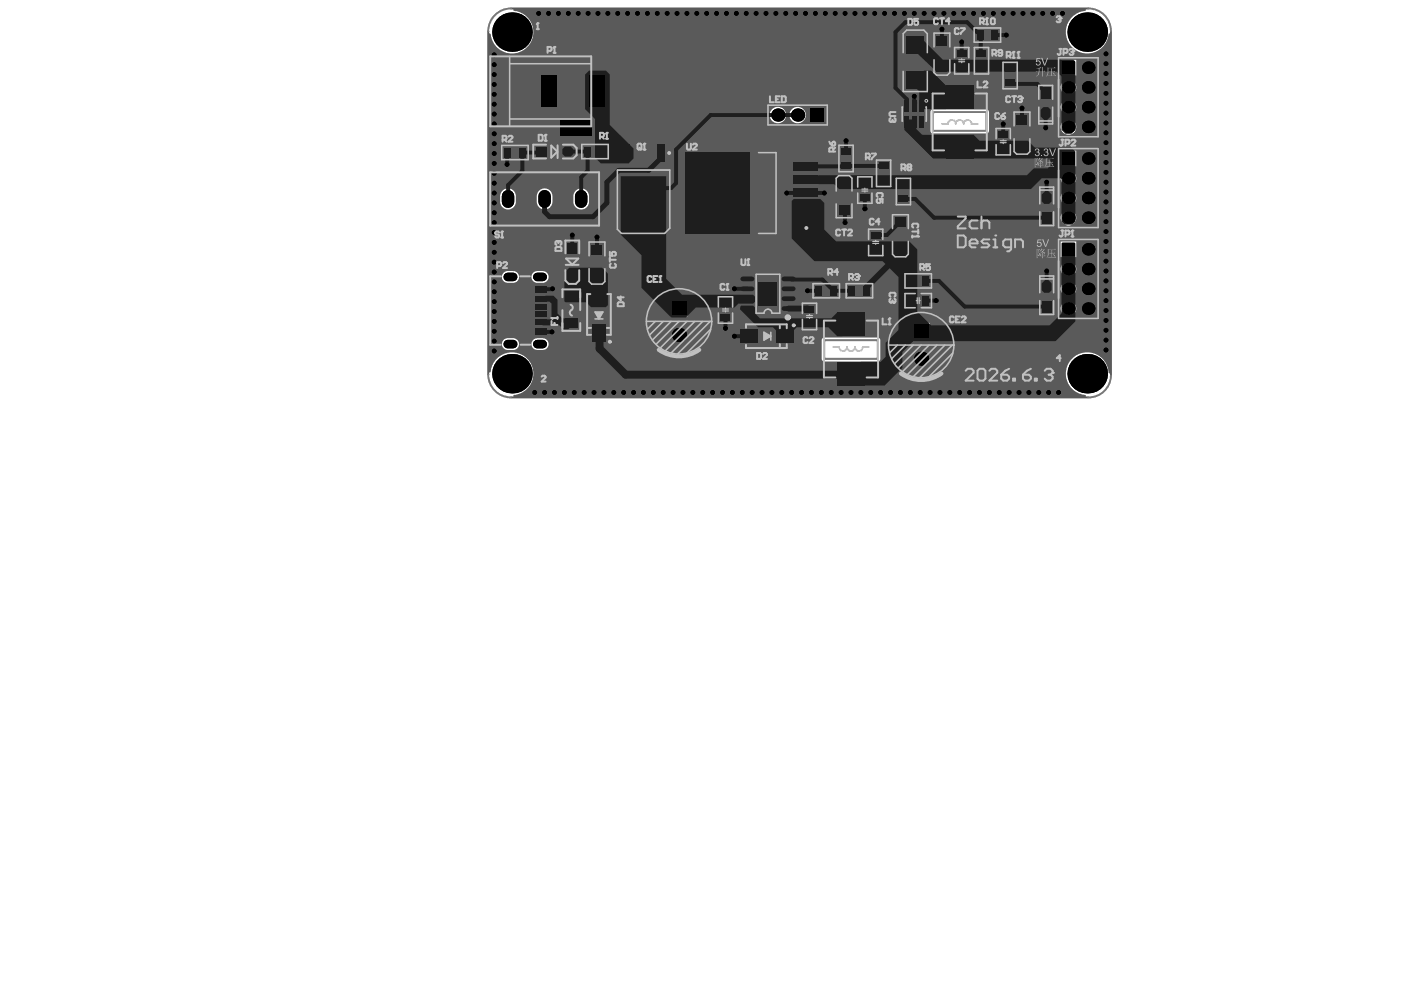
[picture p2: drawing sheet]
<svg xmlns="http://www.w3.org/2000/svg" width="297mm" height="210mm" viewBox="0 0 297 210" stroke-linecap="round" stroke-linejoin="round" font-family="sans-serif">
<g fill="none" stroke="#5a5a5a" stroke-width=".21">
<path d="M193.3 13.1h.7M193.6 12.8v.7M198.5 11.4h1.6M199.3 10.6v1.6M202.6 12.9h1.7M203.5 12v1.7M206.8 12.9h1.7M207.6 12v1.7M208.1 7.4h1.6M208.9 6.6v1.6M212.9 16h1.6M213.7 15.2v1.6"/>
<path d="M108.1 32.3h1.7M108.9 31.5v1.6M116.5 32.1h1.6M117.3 31.2v1.7M125.1 32.1h1.6M125.9 31.2v1.7M178.2 33.5h1.6M179 32.7v1.7M183 39.4v1.6M186.1 36.7h1.7M186.9 35.8v1.7M191.1 39.7v1.7"/>
<path d="M211.4 30h1.7M212.2 29.2v1.6M215.4 28.1h1.6M216.2 27.3v1.6M220.4 21.8h1.7M221.2 21v1.7M120.3 55.4h1.6M121.1 54.6v1.6M125.5 55.6h1.6M126.3 54.8v1.6M156.3 57.8h12.4v8.7h-12.4zM159.5 58h5.9v8.3h-5.9z"/>
<path d="M177.8 41.7h1.6M178.6 40.9v1.6M182.1 40.2h1.7M184.4 51.3h1.7M185.3 50.5v1.6M189.7 49.8h1.6M190.3 40.5h1.6M190.5 49v1.7M193.4 59.4h1.7M194.3 58.6v1.7M220.6 44h1.7M221.4 43.2v1.6"/>
<path d="M120.4 65.6h.9M120.9 65.2v.8M125.9 66.7h1.6M126.7 65.8v1.7M142.8 68h1.7M143.7 67.2v1.6M152.7 65.6h1.6M153.5 64.8v1.6M161.4 71.1h1.7M161.7 62.2h1.6M162.3 70.3v1.7M162.5 61.3v1.7"/>
<path d="M170.4 67h1.7M171.3 66.1v1.7M174 61.5h1.6M174.8 60.7v1.6M181 61.5h1.6M181.8 60.7v1.6M193.4 63.6h1.7M194.1 73h1.6M194.3 62.8v1.6M194.9 72.2v1.6M220.6 62.8h1.7M221.4 62v1.6"/>
<circle cx="199.3" cy="11.4" r=".58"/>
<circle cx="203.5" cy="12.9" r=".58"/>
<circle cx="207.6" cy="12.9" r=".58"/>
<circle cx="208.9" cy="7.4" r=".58"/>
<circle cx="213.7" cy="16" r=".58"/>
<circle cx="108.9" cy="32.3" r=".58"/>
<circle cx="117.3" cy="32.1" r=".58"/>
<circle cx="125.9" cy="32.1" r=".58"/>
<circle cx="179" cy="33.5" r=".58"/>
<circle cx="186.9" cy="36.7" r=".58"/>
<circle cx="212.2" cy="30" r=".58"/>
<circle cx="216.2" cy="28.1" r=".58"/>
<circle cx="221.2" cy="21.8" r=".58"/>
<circle cx="121.1" cy="55.4" r=".58"/>
<circle cx="126.3" cy="55.6" r=".58"/>
<circle cx="178.6" cy="41.7" r=".58"/>
<circle cx="183" cy="40.2" r=".58"/>
<circle cx="185.3" cy="51.3" r=".58"/>
<circle cx="190.5" cy="49.8" r=".58"/>
<circle cx="191.1" cy="40.5" r=".58"/>
<circle cx="194.3" cy="59.4" r=".58"/>
<circle cx="221.4" cy="44" r=".58"/>
<circle cx="126.7" cy="66.7" r=".58"/>
<circle cx="143.7" cy="68" r=".58"/>
<circle cx="153.5" cy="65.6" r=".58"/>
<circle cx="162.3" cy="71.1" r=".58"/>
<circle cx="162.5" cy="62.2" r=".58"/>
<circle cx="164.2" cy="65.1" r=".82"/>
<circle cx="171.3" cy="67" r=".58"/>
<circle cx="174.8" cy="61.5" r=".58"/>
<circle cx="181.8" cy="61.5" r=".58"/>
<circle cx="194.3" cy="63.6" r=".58"/>
<circle cx="194.9" cy="73" r=".58"/>
<circle cx="221.4" cy="62.8" r=".58"/>
</g>
<path d="M103.3 6.6v72.7M108.1 1.8h122.1M235 6.6v72.9M230.2 84.1h-122.1" fill="none" stroke="#5a5a5a" stroke-width=".42"/>
<path d="M108.1 1.8a4.8 4.8 0 0 0-4.8 4.8M230.2 1.8a4.8 4.8 0 0 1 4.8 4.8M197.4 23.7h11.3v4h-11.3zM103.3 79.3a4.8 4.8 0 0 0 4.8 4.8M174.4 72h11.3v3.9h-11.3zM235 79.5a4.7 4.7 0 0 1-4.8 4.6" fill="none" stroke="#787878" stroke-width=".42"/>
<path d="M103.3 7.1l.5 .1a4.5 4.5 0 0 0 4.6 4.1 4.5 4.5 0 0 0 4.4-4.4 4.5 4.5 0 0 0-4.1-4.6v-.5h121v.5a4.5 4.5 0 0 0-4.2 4.6 4.5 4.5 0 0 0 4.4 4.4 4.5 4.5 0 0 0 4.6-4.1l.5-.1v71.8h-.5a4.5 4.5 0 0 0-4.5-4.3 4.5 4.5 0 0 0-4.5 4.3 4.5 4.5 0 0 0 4.2 4.7v.5h-121v-.5a4.5 4.5 0 0 0 4.1-4.6 4.5 4.5 0 0 0-4.4-4.5 4.5 4.5 0 0 0-4.6 4.2h-.5zM224.4 12.7v3.3h3.3v-3.3zM224.4 18.5a1.67 1.67 0 0 0 3.3 0 1.67 1.67 0 0 0-3.3 0zM124.3 15.7v7.3h3.9v-7.3zM224.4 22.7a1.67 1.67 0 0 0 3.3 0 1.67 1.67 0 0 0-3.3 0zM167 24.3a1.75 1.75 0 0 0 3.5 0 1.75 1.75 0 0 0-3.5 0zM162.8 24.3a1.75 1.75 0 0 0 3.5 0 1.75 1.75 0 0 0-3.5 0zM197 23.3l-.2 .4v4a.55 .55 0 0 0 .6 .5h11.3a.55 .55 0 0 0 .5-.5v-4a.55 .55 0 0 0-.5-.5h-11.3zM224.4 26.9a1.67 1.67 0 0 0 3.3 0 1.67 1.67 0 0 0-3.3 0zM224.4 31.9v3.3h3.3v-3.3zM224.4 37.7a1.67 1.67 0 0 0 3.3 0 1.67 1.67 0 0 0-3.3 0zM137.8 39.6a.85 .85 0 0 0 1.7 0 .85 .85 0 0 0-1.7 0zM135.3 39.6a.85 .85 0 0 0 1.7 0 .85 .85 0 0 0-1.7 0zM132.8 39.6a.85 .85 0 0 0 1.7 0 .85 .85 0 0 0-1.7 0zM137.8 41.9a.85 .85 0 0 0 1.7 0 .85 .85 0 0 0-1.7 0zM132.8 41.9a.85 .85 0 0 0 1.7 0 .85 .85 0 0 0-1.7 0zM135.3 42.1a.85 .85 0 0 0 1.7 0 .85 .85 0 0 0-1.7 0zM224.4 41.9a1.67 1.67 0 0 0 3.3 0 1.67 1.67 0 0 0-3.3 0zM121.8 40.3a2.84 2.84 0 0 0 .3 3.8 1.67 1.67 0 0 0 2.5-1.4 2.35 2.35 0 0 0-.8-2.6 1.67 1.67 0 0 0-2 .2zM114 40.3a2.84 2.84 0 0 0 .4 3.8 1.67 1.67 0 0 0 2.5-1.4 2.35 2.35 0 0 0-.8-2.6 1.67 1.67 0 0 0-2.1 .2zM106.3 40.3a2.84 2.84 0 0 0 .3 3.8 1.67 1.67 0 0 0 2.5-1.4 2.35 2.35 0 0 0-.8-2.6 1.67 1.67 0 0 0-2 .2zM137.8 44.4a.85 .85 0 0 0 1.7 0 .85 .85 0 0 0-1.7 0zM135.3 44.4a.85 .85 0 0 0 1.7 0 .85 .85 0 0 0-1.7 0zM132.8 44.4a.85 .85 0 0 0 1.7 0 .85 .85 0 0 0-1.7 0zM137.8 46.7a.85 .85 0 0 0 1.7 0 .85 .85 0 0 0-1.7 0zM135.3 46.7a.85 .85 0 0 0 1.7 0 .85 .85 0 0 0-1.7 0zM132.8 46.7a.85 .85 0 0 0 1.7 0 .85 .85 0 0 0-1.7 0zM224.4 46.1a1.67 1.67 0 0 0 3.3 0 1.67 1.67 0 0 0-3.3 0zM224.4 51.1v3.3h3.3v-3.3zM224.4 56.9a1.67 1.67 0 0 0 3.3 0 1.67 1.67 0 0 0-3.3 0zM112.8 57.7a1.25 1.25 0 0 0-.3 1.4 1.25 1.25 0 0 0 1.2 .7 1.98 1.98 0 0 0 2.2-.6 1.25 1.25 0 0 0-1.1-1.8 2.18 2.18 0 0 0-2 .3zM106.5 57.7a1.25 1.25 0 0 0-.2 1.4 1.25 1.25 0 0 0 1.1 .7 1.98 1.98 0 0 0 2.3-.6 1.25 1.25 0 0 0-1.1-1.8 2.18 2.18 0 0 0-2.1 .3zM224.4 61.1a1.67 1.67 0 0 0 3.3 0 1.67 1.67 0 0 0-3.3 0zM224.4 65.3a1.67 1.67 0 0 0 3.3 0 1.67 1.67 0 0 0-3.3 0zM141.8 63.3v3.6h3.7v-3.6zM193.1 68.3v3.7h3.6v-3.7zM112.8 71.9a1.25 1.25 0 0 0-.3 1.4 1.25 1.25 0 0 0 1.2 .8 1.98 1.98 0 0 0 2.2-.7 1.25 1.25 0 0 0-1.1-1.8 2.18 2.18 0 0 0-2 .3zM106.5 71.9a1.25 1.25 0 0 0-.2 1.4 1.25 1.25 0 0 0 1.1 .8 1.98 1.98 0 0 0 2.3-.7 1.25 1.25 0 0 0-1.1-1.8 2.18 2.18 0 0 0-2.1 .3zM174 71.6l-.2 .4v3.9a.55 .55 0 0 0 .6 .6h11.3a.55 .55 0 0 0 .5-.6v-3.9a.55 .55 0 0 0-.5-.6h-11.3z" fill="#5a5a5a"/>
<g fill="#000">
<circle cx="104.6" cy="13.7" r=".5"/>
<circle cx="104.6" cy="20" r=".5"/>
<circle cx="104.6" cy="17.9" r=".5"/>
<circle cx="104.6" cy="11.6" r=".5"/>
<circle cx="104.6" cy="15.8" r=".5"/>
<circle cx="108.3" cy="6.8" r="4.2"/>
<circle cx="114" cy="2.8" r=".5"/>
<circle cx="116.1" cy="2.8" r=".5"/>
<circle cx="118.1" cy="2.8" r=".5"/>
<circle cx="120.2" cy="2.8" r=".5"/>
<circle cx="122.3" cy="2.8" r=".5"/>
<circle cx="124.4" cy="2.8" r=".5"/>
<circle cx="126.5" cy="2.8" r=".5"/>
<circle cx="128.6" cy="2.8" r=".5"/>
<circle cx="130.7" cy="2.8" r=".5"/>
<circle cx="132.8" cy="2.8" r=".5"/>
<circle cx="134.9" cy="2.8" r=".5"/>
<circle cx="137" cy="2.8" r=".5"/>
<circle cx="139.1" cy="2.8" r=".5"/>
<circle cx="141.1" cy="2.8" r=".5"/>
<circle cx="143.2" cy="2.8" r=".5"/>
<circle cx="145.3" cy="2.8" r=".5"/>
<circle cx="147.4" cy="2.8" r=".5"/>
<circle cx="149.5" cy="2.8" r=".5"/>
<circle cx="151.6" cy="2.8" r=".5"/>
<circle cx="153.7" cy="2.8" r=".5"/>
<circle cx="155.8" cy="2.8" r=".5"/>
<circle cx="157.9" cy="2.8" r=".5"/>
<circle cx="160" cy="2.8" r=".5"/>
<circle cx="162.1" cy="2.8" r=".5"/>
<circle cx="164.2" cy="2.8" r=".5"/>
<circle cx="166.2" cy="2.8" r=".5"/>
<circle cx="168.3" cy="2.8" r=".5"/>
<circle cx="170.4" cy="2.8" r=".5"/>
<circle cx="172.5" cy="2.8" r=".5"/>
<circle cx="174.6" cy="2.8" r=".5"/>
<circle cx="176.7" cy="2.8" r=".5"/>
<circle cx="178.8" cy="2.8" r=".5"/>
<circle cx="180.9" cy="2.8" r=".5"/>
<circle cx="183" cy="2.8" r=".5"/>
<circle cx="185.1" cy="2.8" r=".5"/>
<circle cx="187.2" cy="2.8" r=".5"/>
<circle cx="189.2" cy="2.8" r=".5"/>
<circle cx="191.3" cy="2.8" r=".5"/>
<circle cx="193.4" cy="2.8" r=".5"/>
<circle cx="195.5" cy="2.8" r=".5"/>
<circle cx="197.6" cy="2.8" r=".5"/>
<circle cx="199.3" cy="6.2" r=".5"/>
<circle cx="199.7" cy="2.8" r=".5"/>
<circle cx="201.8" cy="2.8" r=".5"/>
<circle cx="203.5" cy="8.9" r=".5"/>
<circle cx="203.9" cy="2.8" r=".5"/>
<circle cx="206" cy="2.8" r=".5"/>
<circle cx="208.1" cy="2.8" r=".5"/>
<circle cx="210.2" cy="2.8" r=".5"/>
<circle cx="212.2" cy="2.8" r=".5"/>
<circle cx="212.9" cy="7.4" r=".5"/>
<circle cx="214.3" cy="2.8" r=".5"/>
<circle cx="216.4" cy="2.8" r=".5"/>
<circle cx="218.5" cy="2.8" r=".5"/>
<circle cx="220.6" cy="2.8" r=".5"/>
<circle cx="222.7" cy="2.8" r=".5"/>
<circle cx="224.8" cy="2.8" r=".5"/>
<circle cx="226" cy="18.5" r="1.32"/>
<circle cx="230" cy="6.8" r="4.2"/>
<circle cx="230.2" cy="14.3" r="1.32"/>
<circle cx="230.2" cy="18.5" r="1.32"/>
<circle cx="234" cy="17.7" r=".5"/>
<circle cx="234" cy="19.7" r=".5"/>
<circle cx="234" cy="15.6" r=".5"/>
<circle cx="234" cy="13.5" r=".5"/>
<circle cx="234" cy="11.4" r=".5"/>
<circle cx="104.6" cy="32.5" r=".5"/>
<circle cx="104.6" cy="38.8" r=".5"/>
<circle cx="104.6" cy="28.3" r=".5"/>
<circle cx="104.6" cy="36.7" r=".5"/>
<circle cx="104.6" cy="34.6" r=".5"/>
<circle cx="104.6" cy="30.4" r=".5"/>
<circle cx="104.6" cy="26.2" r=".5"/>
<circle cx="104.6" cy="24.1" r=".5"/>
<circle cx="104.6" cy="22" r=".5"/>
<circle cx="107.3" cy="34.8" r=".5"/>
<circle cx="133.6" cy="39.6" r=".5"/>
<circle cx="136.1" cy="39.6" r=".5"/>
<circle cx="138.6" cy="39.6" r=".5"/>
<circle cx="147.8" cy="35.6" r=".5"/>
<circle cx="147.8" cy="39.1" r=".5"/>
<circle cx="150.5" cy="35.6" r=".5"/>
<circle cx="150.5" cy="39.1" r=".5"/>
<circle cx="153.1" cy="35.6" r=".5"/>
<circle cx="153.1" cy="39.1" r=".5"/>
<circle cx="155.8" cy="35.6" r=".5"/>
<circle cx="155.8" cy="39.1" r=".5"/>
<circle cx="164.6" cy="24.3" r="1.4"/>
<circle cx="168.8" cy="24.3" r="1.4"/>
<circle cx="179" cy="29.8" r=".5"/>
<circle cx="193.4" cy="20.4" r=".5"/>
<circle cx="212.2" cy="26.2" r=".5"/>
<circle cx="216.2" cy="22.9" r=".5"/>
<circle cx="221.2" cy="27.1" r=".5"/>
<circle cx="221.4" cy="38.5" r=".5"/>
<circle cx="226" cy="37.7" r="1.32"/>
<circle cx="226" cy="22.7" r="1.32"/>
<circle cx="226" cy="26.8" r="1.32"/>
<circle cx="230.2" cy="33.5" r="1.32"/>
<circle cx="230.2" cy="22.7" r="1.32"/>
<circle cx="230.2" cy="37.7" r="1.32"/>
<circle cx="230.2" cy="26.8" r="1.32"/>
<circle cx="234" cy="21.8" r=".5"/>
<circle cx="234" cy="26" r=".5"/>
<circle cx="234" cy="34.4" r=".5"/>
<circle cx="234" cy="23.9" r=".5"/>
<circle cx="234" cy="36.5" r=".5"/>
<circle cx="234" cy="38.5" r=".5"/>
<circle cx="234" cy="28.1" r=".5"/>
<circle cx="234" cy="30.2" r=".5"/>
<circle cx="234" cy="32.3" r=".5"/>
<circle cx="104.6" cy="51.3" r=".5"/>
<circle cx="104.6" cy="47.1" r=".5"/>
<circle cx="104.6" cy="55.5" r=".5"/>
<circle cx="104.6" cy="49.2" r=".5"/>
<circle cx="104.6" cy="57.6" r=".5"/>
<circle cx="104.6" cy="53.4" r=".5"/>
<circle cx="104.6" cy="40.8" r=".5"/>
<circle cx="104.6" cy="59.6" r=".5"/>
<circle cx="104.6" cy="45" r=".5"/>
<circle cx="104.6" cy="42.9" r=".5"/>
<circle cx="121.1" cy="49.7" r=".5"/>
<circle cx="126.3" cy="50.2" r=".5"/>
<circle cx="133.6" cy="46.7" r=".5"/>
<circle cx="133.6" cy="41.9" r=".5"/>
<circle cx="133.6" cy="44.4" r=".5"/>
<circle cx="136.1" cy="46.7" r=".5"/>
<circle cx="136.1" cy="42.1" r=".5"/>
<circle cx="136.1" cy="44.4" r=".5"/>
<circle cx="138.6" cy="46.7" r=".5"/>
<circle cx="138.6" cy="41.9" r=".5"/>
<circle cx="138.6" cy="44.4" r=".5"/>
<circle cx="147.8" cy="46.1" r=".5"/>
<circle cx="147.8" cy="42.6" r=".5"/>
<circle cx="150.5" cy="46.1" r=".5"/>
<circle cx="150.5" cy="42.6" r=".5"/>
<circle cx="153.1" cy="46.1" r=".5"/>
<circle cx="153.1" cy="42.6" r=".5"/>
<circle cx="155.8" cy="46.1" r=".5"/>
<circle cx="155.8" cy="42.6" r=".5"/>
<circle cx="166.5" cy="40.8" r=".5"/>
<circle cx="174.4" cy="40.8" r=".5"/>
<circle cx="178.8" cy="47.1" r=".5"/>
<circle cx="183" cy="44.2" r=".5"/>
<circle cx="221.4" cy="57.3" r=".5"/>
<circle cx="226" cy="56.9" r="1.32"/>
<circle cx="226" cy="41.9" r="1.32"/>
<circle cx="226" cy="46.1" r="1.32"/>
<circle cx="230.2" cy="56.9" r="1.32"/>
<circle cx="230.2" cy="41.9" r="1.32"/>
<circle cx="230.2" cy="52.8" r="1.32"/>
<circle cx="230.2" cy="46.1" r="1.32"/>
<circle cx="234" cy="59.4" r=".5"/>
<circle cx="234" cy="40.6" r=".5"/>
<circle cx="234" cy="55.3" r=".5"/>
<circle cx="234" cy="42.7" r=".5"/>
<circle cx="234" cy="44.8" r=".5"/>
<circle cx="234" cy="57.3" r=".5"/>
<circle cx="234" cy="51.1" r=".5"/>
<circle cx="234" cy="46.9" r=".5"/>
<circle cx="234" cy="53.2" r=".5"/>
<circle cx="234" cy="49" r=".5"/>
<circle cx="104.6" cy="70.1" r=".5"/>
<circle cx="104.6" cy="72.2" r=".5"/>
<circle cx="104.6" cy="74.3" r=".5"/>
<circle cx="104.6" cy="65.9" r=".5"/>
<circle cx="104.6" cy="68" r=".5"/>
<circle cx="104.6" cy="63.8" r=".5"/>
<circle cx="104.6" cy="61.7" r=".5"/>
<circle cx="108.3" cy="79.1" r="4.2"/>
<circle cx="116.8" cy="70.2" r=".5"/>
<circle cx="116.9" cy="61.1" r=".5"/>
<circle cx="143.7" cy="70.9" r="1.48"/>
<circle cx="153.5" cy="69.5" r=".5"/>
<circle cx="155.4" cy="71.1" r=".5"/>
<circle cx="155.4" cy="61.1" r=".5"/>
<circle cx="161.4" cy="64" r=".5"/>
<circle cx="161.4" cy="62.2" r=".5"/>
<circle cx="161.4" cy="60.3" r=".5"/>
<circle cx="163.3" cy="64" r=".5"/>
<circle cx="163.3" cy="62.2" r=".5"/>
<circle cx="163.3" cy="60.3" r=".5"/>
<circle cx="170.8" cy="61.5" r=".5"/>
<circle cx="194.9" cy="75.9" r="1.48"/>
<circle cx="198" cy="63.6" r=".5"/>
<circle cx="226" cy="65.3" r="1.32"/>
<circle cx="226" cy="61.1" r="1.32"/>
<circle cx="230" cy="79.1" r="4.2"/>
<circle cx="230.2" cy="61.1" r="1.32"/>
<circle cx="230.2" cy="65.3" r="1.32"/>
<circle cx="234" cy="63.6" r=".5"/>
<circle cx="234" cy="74.1" r=".5"/>
<circle cx="234" cy="61.5" r=".5"/>
<circle cx="234" cy="72" r=".5"/>
<circle cx="234" cy="67.8" r=".5"/>
<circle cx="234" cy="69.9" r=".5"/>
<circle cx="234" cy="65.7" r=".5"/>
<circle cx="113.1" cy="83" r=".5"/>
<circle cx="115.2" cy="83" r=".5"/>
<circle cx="117.3" cy="83" r=".5"/>
<circle cx="119.4" cy="83" r=".5"/>
<circle cx="121.5" cy="83" r=".5"/>
<circle cx="123.6" cy="83" r=".5"/>
<circle cx="125.7" cy="83" r=".5"/>
<circle cx="127.8" cy="83" r=".5"/>
<circle cx="129.9" cy="83" r=".5"/>
<circle cx="131.9" cy="83" r=".5"/>
<circle cx="134" cy="83" r=".5"/>
<circle cx="136.1" cy="83" r=".5"/>
<circle cx="138.2" cy="83" r=".5"/>
<circle cx="140.3" cy="83" r=".5"/>
<circle cx="142.4" cy="83" r=".5"/>
<circle cx="144.5" cy="83" r=".5"/>
<circle cx="146.6" cy="83" r=".5"/>
<circle cx="148.7" cy="83" r=".5"/>
<circle cx="150.8" cy="83" r=".5"/>
<circle cx="152.9" cy="83" r=".5"/>
<circle cx="155" cy="83" r=".5"/>
<circle cx="157" cy="83" r=".5"/>
<circle cx="159.1" cy="83" r=".5"/>
<circle cx="161.2" cy="83" r=".5"/>
<circle cx="163.3" cy="83" r=".5"/>
<circle cx="165.4" cy="83" r=".5"/>
<circle cx="167.5" cy="83" r=".5"/>
<circle cx="169.6" cy="83" r=".5"/>
<circle cx="171.7" cy="83" r=".5"/>
<circle cx="173.8" cy="83" r=".5"/>
<circle cx="175.9" cy="83" r=".5"/>
<circle cx="178" cy="83" r=".5"/>
<circle cx="180" cy="83" r=".5"/>
<circle cx="182.1" cy="83" r=".5"/>
<circle cx="184.2" cy="83" r=".5"/>
<circle cx="186.3" cy="83" r=".5"/>
<circle cx="188.4" cy="83" r=".5"/>
<circle cx="190.5" cy="83" r=".5"/>
<circle cx="192.6" cy="83" r=".5"/>
<circle cx="194.7" cy="83" r=".5"/>
<circle cx="196.8" cy="83" r=".5"/>
<circle cx="198.9" cy="83" r=".5"/>
<circle cx="201" cy="83" r=".5"/>
<circle cx="203" cy="83" r=".5"/>
<circle cx="205.1" cy="83" r=".5"/>
<circle cx="207.2" cy="83" r=".5"/>
<circle cx="209.3" cy="83" r=".5"/>
<circle cx="211.4" cy="83" r=".5"/>
<circle cx="213.5" cy="83" r=".5"/>
<circle cx="215.6" cy="83" r=".5"/>
<circle cx="217.7" cy="83" r=".5"/>
<circle cx="219.8" cy="83" r=".5"/>
<circle cx="221.9" cy="83" r=".5"/>
<circle cx="224" cy="83" r=".5"/>
</g>
<path d="M107.4 58.6h1.2M113.7 58.6h1.1M107.4 72.8h1.2M113.7 72.8h1.1" fill="none" stroke="#000" stroke-width="1.8"/>
<g fill="#000">
<path d="M224.7 13h2.7v2.6h-2.7z" fill-rule="evenodd"/>
<path d="M114.4 16h3.3v6.6h-3.3z" fill-rule="evenodd"/>
<path d="M118.5 25.4h6.6v3.3h-6.6z" fill-rule="evenodd"/>
<path d="M124.6 16h3.3v6.6h-3.3z" fill-rule="evenodd"/>
<path d="M171.5 22.9h2.8v2.8h-2.8z" fill-rule="evenodd"/>
<path d="M224.7 32.2h2.7v2.7h-2.7z" fill-rule="evenodd"/>
<path d="M224.7 51.4h2.7v2.7h-2.7z" fill-rule="evenodd"/>
<path d="M142.2 63.6h2.9v3h-2.9z" fill-rule="evenodd"/>
<path d="M193.4 68.7h3v2.9h-3z" fill-rule="evenodd"/>
</g>
<path d="M107.5 41.5v1.2M115.2 41.5v1.2M123 41.5v1.2" fill="none" stroke="#000" stroke-width="2.6"/>
<g fill="#1e1e1e">
<path d="M172.7 37.3l.4-.2h44.2l1.4-1.5h3l.6-.6v-.8l-.6-.7h-24.3l-6.1-6 .2-2.1 1.9-.1 .4 .4v1.6l1.3 1.2h10.9l1.2 1.3h10.3l1.4 1.4h7.8l.8 .9v14.8l-.6 .6h-1.7l-.6-.6v-9l-.2-.2h-4l-2.3 2.3h-40.6l-1-1h-3.4l-.4-.5z"/>
<path d="M131.3 37.3h9.6v21.7l3.4 3.4h15l.5 .4v1l-.5 .4h-3.1l-.8 .9h-8.2l-2.1 2.1h-3.1l-6.3-6.3v-6.9l-4.4-4.4z"/>
<path d="M156.6 64.9l.2-.2h2.5l.5 .4v1.2l1 1.1h15.1l1.2-1.3h1.1l.4 .4v4.2l-.4 .4h-1.1l-1.9-1.8h-6.7l-.8 .8h-3.3l-.9-.8h-3.1l-3.8-3.8z"/>
<path d="M192.8 17.7l2.7-2.8h1.5l3.3 3.4v4.6l-.2 .2h-5.4l-.2-.2v-3.6z"/>
<path d="M194.1 10.1l1.4-1.4 4 3.9h27.6l.4 .5v14.4l-.8 .8h-1.3l-.8-.8v-11.3l-1.1-1h-25.4l-4-3.9z"/>
<path d="M181.3 77.4l.8-.8h4.2l1.1-1.1v-3l3.2-3.2 2.7 2.8-2.4 2.4v3.3l-3.7 3.8h-5.7l-.2-.2z"/>
<path d="M115.2 62.8l.2-.2h1.7l.8 .8v2.9l1.1 1.1h1.2l.5 .4v1.5l-.5 .4h-1l-.8-.9h-3.6l-.2-.2v-.8l.2-.2h1.7l.2-.2v-3.2l-.4-.4h-.9l-.2-.2z"/>
<path d="M196.4 69.3l.6-.5h25.1l2.5-2.5v-14.8l.2-.2h2.5l.2 .2v16.5l-4.2 4.2h-26.9z"/>
<path d="M119.4 57.7l1-1.1h6.9l1.3 1.3v6.7l-.4 .4h-3.2l-1-1h-4.4l-.2-.3z"/>
<path d="M167.5 42.5l.4-.4h5.7l.8 .8v5.7l2.5 2.5h15.5l1.7 1.7v13.1l2.9 2.9v2.8l-.6 .6h-4l-2.3-2.4v-11.2l-3.4-3.3h-14.4l-4.8-4.8z"/>
<path d="M123.8 15.8l.8-.9h3.6l.8 .9v10.6l5 5v2.1l-1 1.1h-5.9l-1.2-1.3v-8.1l-2.1-2.1z"/>
</g>
<path d="M193.4 20.4v1.3M155.4 61.1h2.7" fill="none" stroke="#1e1e1e" stroke-width=".84"/>
<circle cx="193.4" cy="21.7" r=".42" fill="#1e1e1e"/>
<path d="M126.7 70.5l.2 .1v3.2l5.5 5.5h46.8l.4 .4" fill="none" stroke="#1e1e1e" stroke-width="1.7"/>
<path d="M139.9 32.4v1l-2.7 2.6h-6.3l-2.5 2.5v4.4l-2.9 3h-9.2l-1.1-1.1v-2.7" fill="none" stroke="#1e1e1e" stroke-width="1"/>
<path d="M110.5 32.3v3.9l-3 3v2.9M119.8 32.1h4.5v4l-1.3 1.4v4.6M107.5 42.1h.1" fill="none" stroke="#1e1e1e" stroke-width=".84"/>
<circle cx="119.8" cy="32.1" r=".42" fill="#1e1e1e"/>
<path d="M166.8 65.3l4.5 .1M183.4 60.7v.8" fill="none" stroke="#1e1e1e" stroke-width="1.3"/>
<path d="M207.6 11.3l-.1-.2v-3.5l-.2-.5-.3-.3h-.3l-2.1-2.1h-13.1l-2 2.1v11.8l2.4 2.4v.7M210.5 7.4h2.4M213.7 17.8h5.8M107.5 31.9l-.2 .2v2.7M110.5 32.3h3.3M139.3 39.9l-3.2 3.2M143 31.7v7.1l-1 1h-1.3M221.4 38.5v3.4M174 59.2l2.4 2.3" fill="none" stroke="#1e1e1e" stroke-width=".84"/>
<circle cx="212.9" cy="7.4" r=".42" fill="#1e1e1e"/>
<path d="M210.5 7.4h.1" fill="none" stroke="#1e1e1e" stroke-width=".84"/>
<circle cx="203.5" cy="11.3" r=".42" fill="#1e1e1e"/>
<path d="M199.3 6.2v2.4M203.5 8.9v2.4M155.4 71.1h3.1" fill="none" stroke="#1e1e1e" stroke-width=".84"/>
<circle cx="212.2" cy="28.4" r=".42" fill="#1e1e1e"/>
<path d="M212.2 26.2v2.2M216.2 22.9v2.4" fill="none" stroke="#1e1e1e" stroke-width=".84"/>
<g fill="#1e1e1e">
<circle cx="173.2" cy="61.5" r=".42"/>
<circle cx="176.4" cy="61.5" r=".42"/>
</g>
<g fill="none" stroke="#1e1e1e" stroke-width=".84">
<path d="M150.3 24.3l-7.3 7.4M121.1 49.7v2.9M126.3 50.2v2.6M166.5 40.8h.1M166.5 40.8h3.9M167.5 59.2h6.5M170.4 40.8h.1M221.4 57.3v3.4M114.7 70.2h2.1M114.7 61.2h2.1M170.8 61.5h2.4M170.8 61.5h.1"/>
<path d="M176.4 61.5h3.9M180.3 61.5h.1M195.8 63.6h2.2"/>
</g>
<path d="M185.3 52.9l1.6 .1 1.6 1.5v1.1l-5.1 5.1" fill="none" stroke="#1e1e1e" stroke-width="1.3"/>
<circle cx="198" cy="63.6" r=".42" fill="#1e1e1e"/>
<path d="M179 29.8v2M221.2 23.9v3.2M178.6 44.5l.2 .2v2.4" fill="none" stroke="#1e1e1e" stroke-width=".84"/>
<circle cx="179" cy="31.8" r=".42" fill="#1e1e1e"/>
<g fill="none" stroke="#1e1e1e" stroke-width=".84">
<path d="M219.5 17.8l1.7 1.7v.2M114.1 32.1l-.3 .2M150.3 24.3h18.5M179 29.8h.1M186.9 35.1l-16.5 .1M170.4 40.8h.1M170.4 40.8h4M174.4 40.8h.1M183 41.8v2.4M190.5 47h-.2l-2.7 2.7h-2.3M191.1 42.1h2.5l4 4h23.8M195.8 59.4h2.9l5.4 5.5h17.3"/>
<path d="M153.5 67.2v2.3"/>
</g>
<g fill="#1e1e1e">
<circle cx="183" cy="41.8" r=".42"/>
<circle cx="183" cy="44.2" r=".42"/>
</g>
<g fill="#000">
<circle cx="104.6" cy="13.7" r=".5"/>
<circle cx="104.6" cy="20" r=".5"/>
<circle cx="104.6" cy="17.9" r=".5"/>
<circle cx="104.6" cy="11.6" r=".5"/>
<circle cx="104.6" cy="15.8" r=".5"/>
<circle cx="108.3" cy="6.8" r="4.2"/>
<circle cx="114" cy="2.8" r=".5"/>
<circle cx="116.1" cy="2.8" r=".5"/>
<circle cx="118.1" cy="2.8" r=".5"/>
<circle cx="120.2" cy="2.8" r=".5"/>
<circle cx="122.3" cy="2.8" r=".5"/>
<circle cx="124.4" cy="2.8" r=".5"/>
<circle cx="126.5" cy="2.8" r=".5"/>
<circle cx="128.6" cy="2.8" r=".5"/>
<circle cx="130.7" cy="2.8" r=".5"/>
<circle cx="132.8" cy="2.8" r=".5"/>
<circle cx="134.9" cy="2.8" r=".5"/>
<circle cx="137" cy="2.8" r=".5"/>
<circle cx="139.1" cy="2.8" r=".5"/>
<circle cx="141.1" cy="2.8" r=".5"/>
<circle cx="143.2" cy="2.8" r=".5"/>
<circle cx="145.3" cy="2.8" r=".5"/>
<circle cx="147.4" cy="2.8" r=".5"/>
<circle cx="149.5" cy="2.8" r=".5"/>
<circle cx="151.6" cy="2.8" r=".5"/>
<circle cx="153.7" cy="2.8" r=".5"/>
<circle cx="155.8" cy="2.8" r=".5"/>
<circle cx="157.9" cy="2.8" r=".5"/>
<circle cx="160" cy="2.8" r=".5"/>
<circle cx="162.1" cy="2.8" r=".5"/>
<circle cx="164.2" cy="2.8" r=".5"/>
<circle cx="166.2" cy="2.8" r=".5"/>
<circle cx="168.3" cy="2.8" r=".5"/>
<circle cx="170.4" cy="2.8" r=".5"/>
<circle cx="172.5" cy="2.8" r=".5"/>
<circle cx="174.6" cy="2.8" r=".5"/>
<circle cx="176.7" cy="2.8" r=".5"/>
<circle cx="178.8" cy="2.8" r=".5"/>
<circle cx="180.9" cy="2.8" r=".5"/>
<circle cx="183" cy="2.8" r=".5"/>
<circle cx="185.1" cy="2.8" r=".5"/>
<circle cx="187.2" cy="2.8" r=".5"/>
<circle cx="189.2" cy="2.8" r=".5"/>
<circle cx="191.3" cy="2.8" r=".5"/>
<circle cx="193.4" cy="2.8" r=".5"/>
<circle cx="195.5" cy="2.8" r=".5"/>
<circle cx="197.6" cy="2.8" r=".5"/>
<circle cx="199.3" cy="6.2" r=".5"/>
<circle cx="199.7" cy="2.8" r=".5"/>
<circle cx="201.8" cy="2.8" r=".5"/>
<circle cx="203.5" cy="8.9" r=".5"/>
<circle cx="203.9" cy="2.8" r=".5"/>
<circle cx="206" cy="2.8" r=".5"/>
<circle cx="208.1" cy="2.8" r=".5"/>
<circle cx="210.2" cy="2.8" r=".5"/>
<circle cx="212.2" cy="2.8" r=".5"/>
<circle cx="212.9" cy="7.4" r=".5"/>
<circle cx="214.3" cy="2.8" r=".5"/>
<circle cx="216.4" cy="2.8" r=".5"/>
<circle cx="218.5" cy="2.8" r=".5"/>
<circle cx="220.6" cy="2.8" r=".5"/>
<circle cx="222.7" cy="2.8" r=".5"/>
<circle cx="224.8" cy="2.8" r=".5"/>
<circle cx="226" cy="18.5" r="1.32"/>
<circle cx="230" cy="6.8" r="4.2"/>
<circle cx="230.2" cy="14.3" r="1.32"/>
<circle cx="230.2" cy="18.5" r="1.32"/>
<circle cx="234" cy="17.7" r=".5"/>
<circle cx="234" cy="19.7" r=".5"/>
<circle cx="234" cy="15.6" r=".5"/>
<circle cx="234" cy="13.5" r=".5"/>
<circle cx="234" cy="11.4" r=".5"/>
<circle cx="104.6" cy="32.5" r=".5"/>
<circle cx="104.6" cy="38.8" r=".5"/>
<circle cx="104.6" cy="28.3" r=".5"/>
<circle cx="104.6" cy="36.7" r=".5"/>
<circle cx="104.6" cy="34.6" r=".5"/>
<circle cx="104.6" cy="30.4" r=".5"/>
<circle cx="104.6" cy="26.2" r=".5"/>
<circle cx="104.6" cy="24.1" r=".5"/>
<circle cx="104.6" cy="22" r=".5"/>
<circle cx="107.3" cy="34.8" r=".5"/>
<circle cx="133.6" cy="39.6" r=".5"/>
<circle cx="136.1" cy="39.6" r=".5"/>
<circle cx="138.6" cy="39.6" r=".5"/>
<circle cx="147.8" cy="35.6" r=".5"/>
<circle cx="147.8" cy="39.1" r=".5"/>
<circle cx="150.5" cy="35.6" r=".5"/>
<circle cx="150.5" cy="39.1" r=".5"/>
<circle cx="153.1" cy="35.6" r=".5"/>
<circle cx="153.1" cy="39.1" r=".5"/>
<circle cx="155.8" cy="35.6" r=".5"/>
<circle cx="155.8" cy="39.1" r=".5"/>
<circle cx="164.6" cy="24.3" r="1.4"/>
<circle cx="168.8" cy="24.3" r="1.4"/>
<circle cx="179" cy="29.8" r=".5"/>
<circle cx="193.4" cy="20.4" r=".5"/>
<circle cx="212.2" cy="26.2" r=".5"/>
<circle cx="216.2" cy="22.9" r=".5"/>
<circle cx="221.2" cy="27.1" r=".5"/>
<circle cx="221.4" cy="38.5" r=".5"/>
<circle cx="226" cy="37.7" r="1.32"/>
<circle cx="226" cy="22.7" r="1.32"/>
<circle cx="226" cy="26.8" r="1.32"/>
<circle cx="230.2" cy="33.5" r="1.32"/>
<circle cx="230.2" cy="22.7" r="1.32"/>
<circle cx="230.2" cy="37.7" r="1.32"/>
<circle cx="230.2" cy="26.8" r="1.32"/>
<circle cx="234" cy="21.8" r=".5"/>
<circle cx="234" cy="26" r=".5"/>
<circle cx="234" cy="34.4" r=".5"/>
<circle cx="234" cy="23.9" r=".5"/>
<circle cx="234" cy="36.5" r=".5"/>
<circle cx="234" cy="38.5" r=".5"/>
<circle cx="234" cy="28.1" r=".5"/>
<circle cx="234" cy="30.2" r=".5"/>
<circle cx="234" cy="32.3" r=".5"/>
<circle cx="104.6" cy="51.3" r=".5"/>
<circle cx="104.6" cy="47.1" r=".5"/>
<circle cx="104.6" cy="55.5" r=".5"/>
<circle cx="104.6" cy="49.2" r=".5"/>
<circle cx="104.6" cy="57.6" r=".5"/>
<circle cx="104.6" cy="53.4" r=".5"/>
<circle cx="104.6" cy="40.8" r=".5"/>
<circle cx="104.6" cy="59.6" r=".5"/>
<circle cx="104.6" cy="45" r=".5"/>
<circle cx="104.6" cy="42.9" r=".5"/>
<circle cx="121.1" cy="49.7" r=".5"/>
<circle cx="126.3" cy="50.2" r=".5"/>
<circle cx="133.6" cy="46.7" r=".5"/>
<circle cx="133.6" cy="41.9" r=".5"/>
<circle cx="133.6" cy="44.4" r=".5"/>
<circle cx="136.1" cy="46.7" r=".5"/>
<circle cx="136.1" cy="42.1" r=".5"/>
<circle cx="136.1" cy="44.4" r=".5"/>
<circle cx="138.6" cy="46.7" r=".5"/>
<circle cx="138.6" cy="41.9" r=".5"/>
<circle cx="138.6" cy="44.4" r=".5"/>
<circle cx="147.8" cy="46.1" r=".5"/>
<circle cx="147.8" cy="42.6" r=".5"/>
<circle cx="150.5" cy="46.1" r=".5"/>
<circle cx="150.5" cy="42.6" r=".5"/>
<circle cx="153.1" cy="46.1" r=".5"/>
<circle cx="153.1" cy="42.6" r=".5"/>
<circle cx="155.8" cy="46.1" r=".5"/>
<circle cx="155.8" cy="42.6" r=".5"/>
<circle cx="166.5" cy="40.8" r=".5"/>
<circle cx="174.4" cy="40.8" r=".5"/>
<circle cx="178.8" cy="47.1" r=".5"/>
<circle cx="183" cy="44.2" r=".5"/>
<circle cx="221.4" cy="57.3" r=".5"/>
<circle cx="226" cy="56.9" r="1.32"/>
<circle cx="226" cy="41.9" r="1.32"/>
<circle cx="226" cy="46.1" r="1.32"/>
<circle cx="230.2" cy="56.9" r="1.32"/>
<circle cx="230.2" cy="41.9" r="1.32"/>
<circle cx="230.2" cy="52.8" r="1.32"/>
<circle cx="230.2" cy="46.1" r="1.32"/>
<circle cx="234" cy="59.4" r=".5"/>
<circle cx="234" cy="40.6" r=".5"/>
<circle cx="234" cy="55.3" r=".5"/>
<circle cx="234" cy="42.7" r=".5"/>
<circle cx="234" cy="44.8" r=".5"/>
<circle cx="234" cy="57.3" r=".5"/>
<circle cx="234" cy="51.1" r=".5"/>
<circle cx="234" cy="46.9" r=".5"/>
<circle cx="234" cy="53.2" r=".5"/>
<circle cx="234" cy="49" r=".5"/>
<circle cx="104.6" cy="70.1" r=".5"/>
<circle cx="104.6" cy="72.2" r=".5"/>
<circle cx="104.6" cy="74.3" r=".5"/>
<circle cx="104.6" cy="65.9" r=".5"/>
<circle cx="104.6" cy="68" r=".5"/>
<circle cx="104.6" cy="63.8" r=".5"/>
<circle cx="104.6" cy="61.7" r=".5"/>
<circle cx="108.3" cy="79.1" r="4.2"/>
<circle cx="116.8" cy="70.2" r=".5"/>
<circle cx="116.9" cy="61.1" r=".5"/>
<circle cx="143.7" cy="70.9" r="1.48"/>
<circle cx="153.5" cy="69.5" r=".5"/>
<circle cx="155.4" cy="71.1" r=".5"/>
<circle cx="155.4" cy="61.1" r=".5"/>
<circle cx="161.4" cy="64" r=".5"/>
<circle cx="161.4" cy="62.2" r=".5"/>
<circle cx="161.4" cy="60.3" r=".5"/>
<circle cx="163.3" cy="64" r=".5"/>
<circle cx="163.3" cy="62.2" r=".5"/>
<circle cx="163.3" cy="60.3" r=".5"/>
<circle cx="170.8" cy="61.5" r=".5"/>
<circle cx="194.9" cy="75.9" r="1.48"/>
<circle cx="198" cy="63.6" r=".5"/>
<circle cx="226" cy="65.3" r="1.32"/>
<circle cx="226" cy="61.1" r="1.32"/>
<circle cx="230" cy="79.1" r="4.2"/>
<circle cx="230.2" cy="61.1" r="1.32"/>
<circle cx="230.2" cy="65.3" r="1.32"/>
<circle cx="234" cy="63.6" r=".5"/>
<circle cx="234" cy="74.1" r=".5"/>
<circle cx="234" cy="61.5" r=".5"/>
<circle cx="234" cy="72" r=".5"/>
<circle cx="234" cy="67.8" r=".5"/>
<circle cx="234" cy="69.9" r=".5"/>
<circle cx="234" cy="65.7" r=".5"/>
<circle cx="113.1" cy="83" r=".5"/>
<circle cx="115.2" cy="83" r=".5"/>
<circle cx="117.3" cy="83" r=".5"/>
<circle cx="119.4" cy="83" r=".5"/>
<circle cx="121.5" cy="83" r=".5"/>
<circle cx="123.6" cy="83" r=".5"/>
<circle cx="125.7" cy="83" r=".5"/>
<circle cx="127.8" cy="83" r=".5"/>
<circle cx="129.9" cy="83" r=".5"/>
<circle cx="131.9" cy="83" r=".5"/>
<circle cx="134" cy="83" r=".5"/>
<circle cx="136.1" cy="83" r=".5"/>
<circle cx="138.2" cy="83" r=".5"/>
<circle cx="140.3" cy="83" r=".5"/>
<circle cx="142.4" cy="83" r=".5"/>
<circle cx="144.5" cy="83" r=".5"/>
<circle cx="146.6" cy="83" r=".5"/>
<circle cx="148.7" cy="83" r=".5"/>
<circle cx="150.8" cy="83" r=".5"/>
<circle cx="152.9" cy="83" r=".5"/>
<circle cx="155" cy="83" r=".5"/>
<circle cx="157" cy="83" r=".5"/>
<circle cx="159.1" cy="83" r=".5"/>
<circle cx="161.2" cy="83" r=".5"/>
<circle cx="163.3" cy="83" r=".5"/>
<circle cx="165.4" cy="83" r=".5"/>
<circle cx="167.5" cy="83" r=".5"/>
<circle cx="169.6" cy="83" r=".5"/>
<circle cx="171.7" cy="83" r=".5"/>
<circle cx="173.8" cy="83" r=".5"/>
<circle cx="175.9" cy="83" r=".5"/>
<circle cx="178" cy="83" r=".5"/>
<circle cx="180" cy="83" r=".5"/>
<circle cx="182.1" cy="83" r=".5"/>
<circle cx="184.2" cy="83" r=".5"/>
<circle cx="186.3" cy="83" r=".5"/>
<circle cx="188.4" cy="83" r=".5"/>
<circle cx="190.5" cy="83" r=".5"/>
<circle cx="192.6" cy="83" r=".5"/>
<circle cx="194.7" cy="83" r=".5"/>
<circle cx="196.8" cy="83" r=".5"/>
<circle cx="198.9" cy="83" r=".5"/>
<circle cx="201" cy="83" r=".5"/>
<circle cx="203" cy="83" r=".5"/>
<circle cx="205.1" cy="83" r=".5"/>
<circle cx="207.2" cy="83" r=".5"/>
<circle cx="209.3" cy="83" r=".5"/>
<circle cx="211.4" cy="83" r=".5"/>
<circle cx="213.5" cy="83" r=".5"/>
<circle cx="215.6" cy="83" r=".5"/>
<circle cx="217.7" cy="83" r=".5"/>
<circle cx="219.8" cy="83" r=".5"/>
<circle cx="221.9" cy="83" r=".5"/>
<circle cx="224" cy="83" r=".5"/>
</g>
<path d="M107.4 58.6h1.2M113.7 58.6h1.1M107.4 72.8h1.2M113.7 72.8h1.1" fill="none" stroke="#000" stroke-width="1.8"/>
<g fill="#000">
<path d="M224.7 13h2.7v2.6h-2.7z" fill-rule="evenodd"/>
<path d="M114.4 16h3.3v6.6h-3.3z" fill-rule="evenodd"/>
<path d="M118.5 25.4h6.6v3.3h-6.6z" fill-rule="evenodd"/>
<path d="M124.6 16h3.3v6.6h-3.3z" fill-rule="evenodd"/>
<path d="M171.5 22.9h2.8v2.8h-2.8z" fill-rule="evenodd"/>
<path d="M224.7 32.2h2.7v2.7h-2.7z" fill-rule="evenodd"/>
<path d="M224.7 51.4h2.7v2.7h-2.7z" fill-rule="evenodd"/>
<path d="M142.2 63.6h2.9v3h-2.9z" fill-rule="evenodd"/>
<path d="M193.4 68.7h3v2.9h-3z" fill-rule="evenodd"/>
</g>
<path d="M107.5 41.5v1.2M115.2 41.5v1.2M123 41.5v1.2" fill="none" stroke="#000" stroke-width="2.6"/>
<path d="M160.5 59.6h4v5.1h-4z" fill-rule="evenodd" fill="#1e1e1e"/>
<path d="M157.1 59h2M165.9 59h1.9M157.1 61.1h2M157.1 63.2h2M157.1 65.3h2M165.9 61.1h1.9M165.9 63.2h1.9M165.9 65.3h1.9" fill="none" stroke="#1e1e1e" stroke-width="1"/>
<g fill="#1e1e1e">
<path d="M177.2 66.2h5.7v4.9h-5.7z" fill-rule="evenodd"/>
<path d="M177.2 76.6h5.7v4.9h-5.7z" fill-rule="evenodd"/>
<path d="M119 31.5l.5-.5h1.3l.5 .5v1.1l-.5 .5h-1.3l-.5-.5z" fill-rule="evenodd"/>
<path d="M113.3 31h2.3v2.1h-2.3z" fill-rule="evenodd"/>
<path d="M202.4 13.7h2.1v1.4h-2.1z" fill-rule="evenodd"/>
<path d="M202.4 10.6h2.1v1.4h-2.1z" fill-rule="evenodd"/>
<path d="M125.2 57.4h2.3v2h-2.3z" fill-rule="evenodd"/>
<path d="M125.1 51.8h2.4v2h-2.4z" fill-rule="evenodd"/>
<path d="M120 51.4h2.1v2.3h-2.1z" fill-rule="evenodd"/>
<path d="M120 57.6l.6-.5h1l.5 .5v1.2l-.5 .6h-1l-.6-.6z" fill-rule="evenodd"/>
<path d="M125.3 61.1h2.9v3.6h-2.9z" fill-rule="evenodd"/>
<path d="M125.3 68.6h2.9v3.7h-2.9z" fill-rule="evenodd"/>
<path d="M191.7 14.9h3.8v3.8h-3.8z" fill-rule="evenodd"/>
<path d="M191.7 7.5h3.8v3.8h-3.8z" fill-rule="evenodd"/>
<path d="M119.5 61.8h2.7v2h-2.7z" fill-rule="evenodd"/>
<path d="M119.5 67.4h2.7v2.1h-2.7z" fill-rule="evenodd"/>
<path d="M200.2 18.1h5.7v4.9h-5.7z" fill-rule="evenodd"/>
<path d="M200.2 28.6h5.7v4.9h-5.7z" fill-rule="evenodd"/>
<path d="M220.2 18.5h2.1v2.5h-2.1z" fill-rule="evenodd"/>
<path d="M220.2 23.2l.5-.5h1.1l.5 .5v1.5l-.5 .5h-1.1l-.5-.5z" fill-rule="evenodd"/>
<path d="M139.1 30.6h1.6v3.6h-1.6z" fill-rule="evenodd"/>
<path d="M131.6 30.6h1.6v3.6h-1.6z" fill-rule="evenodd"/>
<path d="M131.6 37.6h9.1v11.1h-9.1z" fill-rule="evenodd"/>
<path d="M212.7 13.7h2.1v1.5h-2.1z" fill-rule="evenodd"/>
<path d="M212.7 16.8h2.1v1.5h-2.1z" fill-rule="evenodd"/>
<path d="M144.9 32.3h13.7v17.1h-13.7z" fill-rule="evenodd"/>
<path d="M167.8 34.4h5.3v1.7h-5.3z" fill-rule="evenodd"/>
<path d="M167.8 37.2h5.3v1.7h-5.3z" fill-rule="evenodd"/>
<path d="M167.8 39.9h5.3v1.8h-5.3z" fill-rule="evenodd"/>
<path d="M167.8 42.7h5.3v1.8h-5.3z" fill-rule="evenodd"/>
<path d="M167.8 45.5h5.3v1.8h-5.3z" fill-rule="evenodd"/>
<path d="M194.5 24.7h.9v2.4h-.9z" fill-rule="evenodd"/>
<path d="M193 24.7h.9v2.4h-.9z" fill-rule="evenodd"/>
<path d="M191.4 24.7h.9v2.4h-.9z" fill-rule="evenodd"/>
<path d="M191.4 21.2h.9v2.4h-.9z" fill-rule="evenodd"/>
<path d="M193 21.2h.9v2.4h-.9z" fill-rule="evenodd"/>
<path d="M194.5 21.2h.9v2.4h-.9z" fill-rule="evenodd"/>
<path d="M113.3 69.6h2.4v1.3h-2.4z" fill-rule="evenodd"/>
<path d="M113.3 67.6h2.4v1.2h-2.4z" fill-rule="evenodd"/>
<path d="M113.3 66h2.4v1.1h-2.4z" fill-rule="evenodd"/>
<path d="M113.3 64.3h2.4v1.2h-2.4z" fill-rule="evenodd"/>
<path d="M113.3 62.6h2.4v1.2h-2.4z" fill-rule="evenodd"/>
<path d="M113.3 60.5h2.4v1.3h-2.4z" fill-rule="evenodd"/>
<path d="M211.2 30.8h2.1v1.5h-2.1z" fill-rule="evenodd"/>
<path d="M211.2 27.7h2.1v1.5h-2.1z" fill-rule="evenodd"/>
<path d="M215.1 24.3h2.3v2h-2.3z" fill-rule="evenodd"/>
<path d="M215.1 29.9h2.3v2h-2.3z" fill-rule="evenodd"/>
<path d="M198.1 13.2h2.3v2h-2.3z" fill-rule="evenodd"/>
<path d="M198.1 7.6h2.3v2h-2.3z" fill-rule="evenodd"/>
<path d="M209.7 6.4h1.5v2.1h-1.5z" fill-rule="evenodd"/>
<path d="M206.6 6.4h1.5v2.1h-1.5z" fill-rule="evenodd"/>
<path d="M206.6 10.6h2.1v1.4h-2.1z" fill-rule="evenodd"/>
<path d="M206.6 13.7h2.1v1.4h-2.1z" fill-rule="evenodd"/>
<path d="M164.2 69.7h3.7v2.9h-3.7z" fill-rule="evenodd"/>
<path d="M156.7 69.7h3.6v2.9h-3.6z" fill-rule="evenodd"/>
<path d="M170.2 64.7h2.1v1.4h-2.1z" fill-rule="evenodd"/>
<path d="M170.2 67.8h2.1v1.5h-2.1z" fill-rule="evenodd"/>
<path d="M172.5 60.5h1.5v2.1h-1.5z" fill-rule="evenodd"/>
<path d="M175.6 60.5h1.5v2.1h-1.5z" fill-rule="evenodd"/>
<path d="M179.5 60.5h1.5v2.1h-1.5z" fill-rule="evenodd"/>
<path d="M182.6 60.5h1.5v2.1h-1.5z" fill-rule="evenodd"/>
<path d="M152.4 66.4h2.1v1.5h-2.1z" fill-rule="evenodd"/>
<path d="M152.4 63.3h2.1v1.5h-2.1z" fill-rule="evenodd"/>
<path d="M220.4 41.2l.5-.6h1.1l.5 .6v1.4l-.5 .5h-1.1l-.5-.5z" fill-rule="evenodd"/>
<path d="M220.4 44.8h2.1v2.5h-2.1z" fill-rule="evenodd"/>
<path d="M220.4 63.6h2.1v2.5h-2.1z" fill-rule="evenodd"/>
<path d="M220.4 60l.5-.6h1.1l.5 .6v1.4l-.5 .5h-1.1l-.5-.5z" fill-rule="evenodd"/>
<path d="M185.9 37.5h2.1v1.5h-2.1z" fill-rule="evenodd"/>
<path d="M185.9 34.4h2.1v1.4h-2.1z" fill-rule="evenodd"/>
<path d="M177.4 43.5h2.3v2h-2.3z" fill-rule="evenodd"/>
<path d="M177.4 37.9h2.3v2h-2.3z" fill-rule="evenodd"/>
<path d="M190.1 38.2h2.1v1.5h-2.1z" fill-rule="evenodd"/>
<path d="M190.1 41.4h2.1v1.4h-2.1z" fill-rule="evenodd"/>
<path d="M192 58.4h1.4v2.1h-1.4z" fill-rule="evenodd"/>
<path d="M195.1 58.4h1.5v2.1h-1.5z" fill-rule="evenodd"/>
<path d="M123.6 31h1.5v2.1h-1.5z" fill-rule="evenodd"/>
<path d="M126.7 31h1.5v2.1h-1.5z" fill-rule="evenodd"/>
<path d="M178 31.2h2v1.5h-2z" fill-rule="evenodd"/>
<path d="M178 34.4h2v1.4h-2z" fill-rule="evenodd"/>
<path d="M106.6 31.2h1.5v2.1h-1.5z" fill-rule="evenodd"/>
<path d="M109.8 31.2h1.4v2.1h-1.4z" fill-rule="evenodd"/>
<path d="M189.3 51.6h2.4v2h-2.4z" fill-rule="evenodd"/>
<path d="M189.3 46h2.4v2h-2.4z" fill-rule="evenodd"/>
<path d="M181.9 41.1h2.1v1.4h-2.1z" fill-rule="evenodd"/>
<path d="M181.9 37.9h2.1v1.5h-2.1z" fill-rule="evenodd"/>
<path d="M184.2 49h2.1v1.5h-2.1z" fill-rule="evenodd"/>
<path d="M184.2 52.1h2.1v1.5h-2.1z" fill-rule="evenodd"/>
<path d="M195.1 62.6h1.5v2.1h-1.5z" fill-rule="evenodd"/>
<path d="M192 62.6h1.4v2.1h-1.4z" fill-rule="evenodd"/>
</g>
<g fill="none" stroke="#c0c0c0" stroke-width=".33">
<path d="M107.8 11.9v14.8M107.8 13.5h17.3M191.1 15.1v4.3h5.1v-4.3M191.1 11.1v-4l.7-.7h3.6l.8 .7v4M197.6 12.6v2.8l.6 .5h2.2l.6-.5v-2.8M197.6 9.9v-2.9h3.4v2.9M202 12.2v-2.1h3v2.1M202 13.5v2.1h3v-2.1M206.1 5.9h5.6v3h-5.6zM206.1 10.1h3.1v5.5h-3.1zM212.2 13.2h3v5.6h-3zM224 12.2h8.3v16.7h-8.3z"/>
<path d="M106.1 30.8h5.6v3h-5.6zM107.8 25.2h17.3M123.1 30.6h5.6v3h-5.6zM130.6 36h11.1v12.3l-1.1 1.1h-9.1l-.9-.9zM160.5 32.3h3.7v17.1h-3.7M162.5 22.3h12.5v4.1h-12.5zM177.5 30.7h3v5.6h-3zM181.5 39.6v-2.2h3v2.2M185.4 33.9h3v5.6h-3zM189.6 37.7h3v5.6h-3zM191 22.7v2.9M195.9 22.7v2.9"/>
<path d="M210.7 29.4v-2.2h3.1v2.2M210.7 30.6v2.2h3.1v-2.2M214.5 26.6v-2.9h3.4v2.9M214.5 29.4v2.7l.6 .5h2.2l.6-.5v-2.7M219.8 25.6h2.9M219.8 21v-2.9h2.9v2.9M219.8 22.7v3.5h2.9v-3.5M224 31.4h8.3v16.8h-8.3zM124.6 56.9v2.7l.6 .5h2.2l.6-.5v-2.7M124.6 54.1v-2.9h3.4v2.9M176.9 40.4v-2.7l.6-.5h2.2l.6 .5v2.7M176.9 43.1v3h3.4v-3"/>
<path d="M181.5 40.8v2.2h3v-2.2M183.8 51.9v2.2h3v-2.2M183.8 50.7v-2.2h3v2.2M188.8 51.1v2.7l.6 .5h2.2l.6-.5v-2.7M188.8 48.4v-3h3.4v3M191.5 57.9h5.6v3h-5.6zM220 40.2h2.9M220 43.1v-3.5h2.9v3.5M220 44.8v2.9h2.9v-2.9M220 59h2.9M224 50.7h8.3v16.7h-8.3zM125.9 67.5h1.7"/>
<path d="M125.9 66h1.7l-.9 1.5zM136.8 68h13.8M138.6 68l-1.6 1.7M140.3 68l-2.9 2.9M142 68l-4 4M143.7 68l-4.9 4.8M145.3 68l-5.6 5.6M147 68l-6.3 6.3M148.7 68l-6.7 6.7M150.2 68l-6.8 6.9M150.3 69.7l-5.2 5.2M152 65v-2.2h3v2.2"/>
<path d="M152 66.2v2.2h3v-2.2M161.6 70.3l1.5 .8-1.5 .9zM161.6 66.3h-1.6v-8.3h5v8.3h-1.7M163.1 70.3v1.7M169.8 67.6v2.2h3v-2.2M169.8 66.3v-2.1h3v2.1M172 60h5.6v3h-5.6zM179 60h5.6v3h-5.6zM188 73h13.8M189.9 73l-1.7 1.7M191.5 73l-2.9 2.9M193.2 73l-4 4"/>
<path d="M193.6 62.1h-2.1v3h2.1M194.9 73l-4.8 4.8M194.9 62.1h2.2v3h-2.2M196.6 73l-5.7 5.7M198.2 73l-6.2 6.3M199.9 73l-6.7 6.7M201.5 73l-6.8 6.9M201.6 74.7l-5.2 5.2M220 61.9v-3.5h2.9v3.5M220 63.6v2.9h2.9v-2.9"/>
</g>
<g fill="none" stroke="#c0c0c0" stroke-width=".42">
<path d="M103.7 11.9h21.4v14.8h-21.4zM199.7 19.8h-2.4v12h2.4M206.3 19.8h2.5v12h-2.5M103.7 36.5h23v11.2h-23zM115.5 30.6h-2.7v2.9h2.7M117.9 32.1l-1.3 1.3v-2.6l1.4 1.3M118 30.7v2.8M119.1 30.6h2.2l.7 .7v1.5l-.7 .7h-2.2M199.3 26.2h1.2M205.6 26.2h1.2M106 58.5h-2.3v14.5h2.2M110.1 58.5h2"/>
<path d="M119.6 53.6v-2.7h2.9v2.7M119.6 57.2v2.2l.7 .7h1.5l.7-.7v-2.2M119.7 56h2.7M121 56l-1.2-1.3h2.6l-1.4 1.3M110.1 72.9h2.1M119 62.9v-1.7h3.7v4.4M119 65.6v4.4h3.7v-1.7M124.5 69.4h.5M124.9 62.2h-.7v8.6h.8M127.2 66.1l-.5 1.1-.5-.9h.6l-.1 .4M128.4 69.4h.5M128.5 62.2h.7v8.6h-.8"/>
<path d="M157.8 69.4v-.8h8.7v.9M161.7 70.6l1.1 .5-.9 .5v-.5h.4M165 68.9v.6M165 72.8v.6M166.5 72.8v.8h-8.7v-.6M176.3 73.4h1.2M176.7 67.8h-2.4v12.1h2.4M182.6 73.4h1.2M183.3 67.8h2.5v12.1h-2.5M204.3 78.4l.4-.4h.9l.4 .4v.5l-1.7 1.6h1.7M206.8 78.4l.4-.4h.9l.4 .4v1.7l-.4 .4h-.9l-.4-.4zM209.3 78.4l.4-.4h.9l.4 .4v.5l-1.7 1.6h1.7"/>
<path d="M211.8 79.3h1.3l.4 .4v.4l-.4 .4h-.9l-.4-.4zM213.5 78l-.8 .4-.9 .9M216.4 79.3h1.3l.4 .4v.4l-.4 .4h-.9l-.4-.4zM218.1 78l-.8 .4-.9 .9M221 78.4l.4-.4h.9l.4 .4v.5M214.3 80.1h.5v.4h-.5zM218.9 80.1h.5v.4h-.5z"/>
</g>
<g fill="none" stroke="#c0c0c0" stroke-width=".25">
<path d="M202.8 13.1h1.3M202.8 12.6h1.3M203.5 12.4v.2M203.5 13.1v.2M183 39.8v.2M211.6 30.2h1.3M211.6 29.8h1.3M212.2 29.6v.2M212.2 30.2v.2M182.3 40.4h1.3M182.3 40h1.3M183 40.4v.2"/>
<path d="M184.6 51.1h1.3M184.6 51.5h1.3M185.3 50.9v.2M185.3 51.5v.2M152.9 65.8h1.2M152.9 65.4h1.2M153.5 65.2v.2M153.5 65.8v.2M170.6 66.7h1.3M170.6 67.2h1.3M171.3 66.5v.2M171.3 67.2v.2"/>
<path d="M193.8 63.6h.3M194.1 63v1.2M194.5 63v1.2M194.5 63.6h.2"/>
</g>
<path d="M130.6 36h11" fill="none" stroke="#c0c0c0" stroke-width=".21"/>
<circle cx="222.7" cy="78.9" r=".21" fill="#c0c0c0"/>
<path d="M223.5 3.7l.2-.2h.5l.2 .4M162.9 20.4v1.2h.8M164.2 21h.4M165 20.4h-.8v1.2h.8M165.4 20.4h.6l.2 .2v.8l-.2 .2h-.6zM105.2 56.3h.6l.2-.2v-.4l-.2-.2h-.6v1.2M106.4 55.7l.2-.2h.5l.2 .2v.2l-.9 .8h.9M221.9 79.3h.4M222.3 79.3l.4 .4v.4l-.4 .4h-.9l-.4-.4M222.7 78.9l-.4 .4M224.4 75.8h-.8l.6-.6v1.2" fill="none" stroke="#c0c0c0" stroke-width=".42"/>
<circle cx="224.4" cy="3.9" r=".21" fill="#c0c0c0"/>
<path d="M113.5 6.2h.5M113.8 4.9v1.3M224 4.1h.2M224.2 4.1l.2 .2-.2 .4h-.5l-.2-.2M224.4 3.9l-.2 .2M114.6 79.7l.2-.2h.4l.2 .2v.2l-.8 .8h.8" fill="none" stroke="#c0c0c0" stroke-width=".42"/>
<circle cx="113.8" cy="4.9" r=".21" fill="#c0c0c0"/>
<path d="M113.8 4.9l-.3 .2M189.2 25l.3 .2v.4l-.5 .2M189.5 23.7h-1.1l-.2 .2v.4l.2 .3h1.1" fill="none" stroke="#c0c0c0" stroke-width=".42"/>
<circle cx="189" cy="25.8" r=".21" fill="#c0c0c0"/>
<path d="M145.3 30.4v1l.2 .3h.5l.2-.3v-1M146.6 30.6l.2-.2h.4l.2 .2v.2l-.8 .9h.8M188.4 25l-.2 .2v.4l.2 .2 .4-.2M188.8 25.6l.2 .2M188.8 25.4v.2M156.9 54.8v1.1l.2 .2h.4l.2-.2v-1.1M158.1 56.1h.4M158.3 54.8v1.3" fill="none" stroke="#c0c0c0" stroke-width=".42"/>
<circle cx="158.3" cy="54.8" r=".21" fill="#c0c0c0"/>
<path d="M105.6 49.2l-.2-.2h-.4l-.2 .4 .2 .2h.4l.2 .4-.2 .2h-.4l-.2-.2M106 50.2h.4M106.2 49v1.2M158.3 54.8l-.2 .3" fill="none" stroke="#c0c0c0" stroke-width=".42"/>
<circle cx="106.2" cy="49" r=".21" fill="#c0c0c0"/>
<path d="M213 11.8h.6l.2-.2v-.4l-.2-.2h-.6v1.2M213.4 11.8l.4 .4M214.2 12.2h.5M214.4 11v1.2M106.2 49l-.2 .2" fill="none" stroke="#c0c0c0" stroke-width=".42"/>
<circle cx="214.4" cy="11" r=".21" fill="#c0c0c0"/>
<path d="M214.4 11l-.2 .2M215.3 12.2h.4M215.5 11v1.2" fill="none" stroke="#c0c0c0" stroke-width=".42"/>
<circle cx="215.5" cy="11" r=".21" fill="#c0c0c0"/>
<path d="M207.3 4.7h.7l.2-.2v-.4l-.2-.2h-.7v1.2M207.8 4.7l.4 .4M208.6 5.1h.4M208.8 3.9v1.2M215.5 11l-.2 .2" fill="none" stroke="#c0c0c0" stroke-width=".42"/>
<circle cx="208.8" cy="3.9" r=".21" fill="#c0c0c0"/>
<g fill="none" stroke="#c0c0c0" stroke-width=".42">
<path d="M208.8 3.9l-.2 .2M209.6 4.1l.2-.2h.5l.2 .2v.8l-.2 .2h-.5l-.2-.2zM209.9 11.4h.7l.2-.2v-.4l-.2-.2h-.7v1.2M210.4 11.4l.4 .4M212 11.2h-.6l-.2-.2 .2-.4h.4l.2 .2v.8l-.2 .2h-.4l-.2-.2M175.4 30l.7 .8M176.1 30.2l.4-.2 .2 .2v.4l-.2 .2h-.4zM176.3 32.1v-.7l-.2-.2h-.4l-.3 .2v.7h1.3M176.7 31.2l-.4 .5M183.2 33.3h.6l.2-.2v-.4l-.2-.2h-.6v1.2M183.6 33.3l.4 .4M184.4 32.5h.9v.2l-.9 .8v.2"/>
<path d="M190.7 35.6h.6l.2-.2v-.4l-.2-.2h-.6v1.2M191.1 35.6l.4 .4M192.2 35.4l-.2-.2 .2-.4h.4l.2 .2-.2 .4M192.2 35.4l-.2 .2 .2 .4h.4l.2-.2-.2-.4M192.2 35.4h.4M175.2 57.8h.7l.2-.2v-.5l-.2-.2h-.7v1.3M175.7 57.8l.4 .4M177.3 57.6h-.8l.6-.7v1.3M179.6 58.8h.7l.2-.2v-.4l-.2-.2h-.7v1.2M180 58.8l.5 .4M180.9 58.2l.2-.2h.4l.2 .4M194.7 56.7h.6l.2-.2v-.4l-.2-.2h-.6v1.2"/>
<path d="M195.1 56.7l.4 .4M196.8 55.9h-.9v.6l.5-.2 .4 .2v.4l-.2 .2h-.5l-.2-.2"/>
</g>
<circle cx="181.7" cy="58.4" r=".21" fill="#c0c0c0"/>
<path d="M106.3 29.6h.7l.2-.2v-.5l-.2-.2h-.7v1.3M106.7 29.6l.5 .4M107.6 28.9l.2-.2h.4l.2 .2v.2l-.8 .9h.8M126.9 28.9h.7l.2-.2v-.4l-.2-.2h-.7v1.3M127.3 28.9l.5 .5M128.2 29.4h.4M128.4 28.1v1.3M181.3 58.6h.2M181.5 58.6l.2 .2-.2 .4h-.4l-.2-.2M181.7 58.4l-.2 .2" fill="none" stroke="#c0c0c0" stroke-width=".42"/>
<circle cx="128.4" cy="28.1" r=".21" fill="#c0c0c0"/>
<path d="M128.4 28.1l-.2 .2M135.1 30.4h.4l.2 .2v.8l-.2 .3h-.4l-.2-.3v-.8zM135.3 31.2l.4 .5M136.1 31.7h.4M136.3 30.4v1.3" fill="none" stroke="#c0c0c0" stroke-width=".42"/>
<circle cx="136.3" cy="30.4" r=".21" fill="#c0c0c0"/>
<path d="M115.8 10.8h.7l.2-.2v-.5l-.2-.2h-.7v1.3M117.1 11.2h.4M117.3 9.9v1.3M136.3 30.4l-.2 .2" fill="none" stroke="#c0c0c0" stroke-width=".42"/>
<circle cx="117.3" cy="9.9" r=".21" fill="#c0c0c0"/>
<path d="M117.3 9.9l-.2 .2M206.8 17.2v1.3h.8M208.1 17.4l.2-.2h.4l.2 .2v.3l-.8 .8h.8M186.7 67.4v1.2h.9M188 68.6h.4M188.2 67.4v1.2" fill="none" stroke="#c0c0c0" stroke-width=".42"/>
<circle cx="188.2" cy="67.4" r=".21" fill="#c0c0c0"/>
<path d="M224.2 10.3h.4M224.4 10.3v1.1l-.2 .2-.5-.2M225 11.2h.6l.2-.2v-.4l-.2-.3h-.6v1.3M226.3 10.6l.2-.3h.4l.2 .5M188.2 67.4l-.2 .2" fill="none" stroke="#c0c0c0" stroke-width=".42"/>
<circle cx="227.1" cy="10.8" r=".21" fill="#c0c0c0"/>
<path d="M226.7 11h.2M226.9 11l.2 .2-.2 .4h-.4l-.2-.2M227.1 10.8l-.2 .2M224.6 29.6h.4M224.8 29.6v1l-.2 .2-.4-.2M225.4 30.4h.6l.3-.2v-.4l-.3-.2h-.6v1.2M226.7 29.8l.2-.2h.4l.2 .2v.2l-.8 .8h.8M224.6 48.8h.4M224.8 48.8v1l-.2 .2-.4-.2M225.4 49.6h.6l.3-.2v-.4l-.3-.2h-.6v1.2M226.7 50h.4M226.9 48.8v1.2" fill="none" stroke="#c0c0c0" stroke-width=".42"/>
<circle cx="226.9" cy="48.8" r=".21" fill="#c0c0c0"/>
<path d="M226.9 48.8l-.2 .2M116.7 67.9v.9h1.2M116.7 67.3h1.2M117.3 68.3v.5M117.9 67.1v.4" fill="none" stroke="#c0c0c0" stroke-width=".42"/>
<circle cx="116.7" cy="67.3" r=".21" fill="#c0c0c0"/>
<path d="M192.2 4h.6l.2 .2v.8l-.2 .2h-.6zM194.3 4h-.9v.6l.4-.2 .5 .2v.4l-.2 .2h-.5l-.2-.2M117.5 52.5l.2-.2h.9l.2 .2v.6h-1.3zM117.9 51l-.4 .2v.4l.2 .2M116.7 67.3l.2 .2M130.7 64.2l.2-.2h.8l.2 .2v.6h-1.2zM131.3 62.7v.8l-.6-.6h1.2" fill="none" stroke="#c0c0c0" stroke-width=".42"/>
<circle cx="117.9" cy="51" r=".21" fill="#c0c0c0"/>
<path d="M114 28.5h.6l.2 .2v.9l-.2 .2h-.6zM115.2 29.8h.4M115.4 28.5v1.3M117.9 51l.2 .2M118.1 51.2v.2M118.1 51.2l.3-.2 .4 .2v.4l-.2 .2M160.2 74.7h.6l.2 .2v.8l-.2 .2h-.6zM161.4 74.9l.2-.2h.5l.2 .2v.2l-.9 .8h.9" fill="none" stroke="#c0c0c0" stroke-width=".42"/>
<circle cx="115.4" cy="28.5" r=".21" fill="#c0c0c0"/>
<g fill="none" stroke="#c0c0c0" stroke-width=".42">
<path d="M198.4 4.1l-.2-.2h-.4l-.2 .2v.8l.2 .2h.4l.2-.2M198.9 3.9h.8M199.3 3.9v1.2M201 4.5h-.9l.6-.6v1.2M115.4 28.5l-.2 .2M213.7 20.6l-.2-.2h-.4l-.2 .2v.8l.2 .2h.4l.2-.2M214.1 20.4h.9M214.5 20.4v1.2M215.4 20.6l.2-.2h.4l.2 .4M129 53.3v.8h.6l-.2-.4 .2-.4h.5l.2 .2v.4l-.2 .2M129 54.6v.8M129 55h1.3"/>
<path d="M129.2 55.8l-.2 .2v.4l.2 .2h.9l.2-.2v-.4l-.2-.2"/>
</g>
<circle cx="216.2" cy="20.8" r=".21" fill="#c0c0c0"/>
<path d="M215.8 21h.2M216 21l.2 .2-.2 .4h-.4l-.2-.2M216.2 20.8l-.2 .2M177.7 48.8l-.2-.2h-.4l-.2 .2v.8l.2 .2h.4l.2-.2M178.2 48.6h.8M178.6 48.6v1.2M179.4 48.8l.2-.2h.4l.3 .2v.2l-.9 .8h.9M193 49.8v.4M193 49h1.3M193 50h1.3M193.2 48.2l-.2-.3v-.4l.2-.2h.9l.2 .2v.4l-.2 .3M194.3 48.6v.8" fill="none" stroke="#c0c0c0" stroke-width=".42"/>
<circle cx="194.3" cy="50" r=".21" fill="#c0c0c0"/>
<path d="M137.8 58.6l-.2-.2h-.4l-.2 .2v.9l.2 .2h.4l.2-.2M138.3 59h.4M139.1 58.4h-.8v1.3h.8M139.5 59.7h.4M139.7 58.4v1.3M194.1 49.8l.2 .2M201.8 67.2l-.2-.2h-.4l-.2 .2v.8l.2 .2h.4l.2-.2M202.2 67.6h.4M203 67h-.8v1.2h.8M203.5 67.2l.2-.2h.4l.2 .2v.2l-.8 .8h.8" fill="none" stroke="#c0c0c0" stroke-width=".42"/>
<circle cx="139.7" cy="58.4" r=".21" fill="#c0c0c0"/>
<path d="M202.8 6.2l-.2-.2h-.4l-.2 .2v.8l.2 .2h.4l.2-.2M203.3 6h.8v.2l-.8 .8v.2M211.4 24.1l-.2-.2h-.4l-.2 .2v.9l.2 .2h.4l.2-.2M211.8 24.6h.7l.2 .4-.2 .2h-.5l-.2-.2zM212.7 23.9l-.9 .7M139.7 58.4l-.2 .2M184.9 46.5l-.3-.2h-.4l-.2 .2v.8l.2 .2h.4l.3-.2M185.7 41.7l-.2-.2v-.4l.2-.3h.8l.2 .3v.4l-.2 .2M185.7 42.1l-.2 .2v.4l.2 .2h.4l.2-.2-.2-.6h.6v.8M186.1 46.9h-.8l.6-.6v1.2M188.4 62.8l-.2-.2v-.4l.2-.3h.8l.3 .3v.4l-.3 .2M189.2 63.2l.3 .2v.4l-.5 .2" fill="none" stroke="#c0c0c0" stroke-width=".42"/>
<circle cx="189" cy="64" r=".21" fill="#c0c0c0"/>
<path d="M153.3 60.3l-.2-.2h-.4l-.3 .2v.8l.3 .2h.4l.2-.2M153.7 61.3h.4M153.9 60.1v1.2M170.8 71.6l-.2-.3h-.4l-.2 .3v.8l.2 .2h.4l.2-.2M171.3 71.6l.2-.3h.4l.2 .3v.2l-.8 .8h.8M188.4 63.2l-.2 .2v.4l.2 .2 .4-.2M188.8 63.8l.2 .2M188.8 63.6v.2" fill="none" stroke="#c0c0c0" stroke-width=".42"/>
<circle cx="153.9" cy="60.1" r=".21" fill="#c0c0c0"/>
<path d="M202.6 45.8h1.7v.4l-1.7 1.7v.4h1.7M202.6 49.8h1.3l.4 .4v1.7l-.4 .4h-1.3zM205.1 51.5h1.7v-.4l-.4-.4h-.8l-.5 .4v.8l.5 .4h.8M206.8 46.7h-1.2l-.5 .4v.8l.5 .4h1.2M207.6 47.1l.5-.4h.8l.4 .4v1.2M207.6 45.8v2.5M209.3 50.7h-1.2l-.5 .4 .5 .4h.8l.4 .4-.4 .4h-1.3M210.2 52.3h.8M210.2 50.7h.4v1.6M153.9 60.1l-.2 .2" fill="none" stroke="#c0c0c0" stroke-width=".42"/>
<circle cx="210.6" cy="49.8" r=".21" fill="#c0c0c0"/>
<path d="M213.9 52.3h-1.2l-.5-.4v-.8l.5-.4h1.2v2.1l-.4 .4h-.4M214.8 52.3v-1.6h1.2l.4 .4v1.2" fill="none" stroke="#c0c0c0" stroke-width=".42"/>
<g fill="#c0c0c0">
<path d="M219 31.6l.3-.2 .4 .1 .2 .4-.3 .3a.48 .48 0 0 1 .1 .8 .48 .48 0 0 1-.8-.4h.2a.32 .32 0 0 0 .5 .2 .32 .32 0 0 0 .2-.4 .32 .32 0 0 0-.5-.1v-.2a.26 .26 0 0 0 .4-.2 .26 .26 0 0 0-.3-.3 .26 .26 0 0 0-.3 .3l-.2-.1z"/>
<path d="M220.3 32.8h.2v.2h-.2z"/>
<path d="M220.9 31.6l.2-.2h.3l.3 .3v.3l-.2 .2 .3 .2-.1 .5-.5 .1-.3-.1-.1-.3h.2a.32 .32 0 0 0 .4 .3 .32 .32 0 0 0 .2-.4 .32 .32 0 0 0-.4-.2l.1-.2a.28 .28 0 0 0 .2-.3 .28 .28 0 0 0-.3-.3 .28 .28 0 0 0-.2 .4l-.2-.1z"/>
<path d="M221.9 31.4h.3l.5 1.4 .5-1.4h.2l-.6 1.6h-.2z"/>
<path d="M219.3 12.3h.8v.1h-.6l-.1 .5 .5-.1 .3 .4v.4l-.4 .3-.6-.2-.1-.2h.3a.35 .35 0 0 0 .4 .1 .35 .35 0 0 0 .2-.5 .35 .35 0 0 0-.5-.1l-.4 .1z"/>
<path d="M220.3 12.2h.2l.5 1.5 .5-1.5h.2l-.6 1.7h-.2z"/>
<path d="M219.2 14.5l1-.3 .1 .2-.4 .1v.6h.6v-.9l.2 .1-.1 .8 .3-.1 .3 .1h-.6v1.1h-.1v-1.1h-.6l-.1 .7-.7 .4 .5-.4 .2-.6-.7-.1h.7v-.6z"/>
<path d="M219.5 50.7h.8v.1h-.6l-.1 .5 .6-.1 .2 .4-.1 .5-.3 .2-.5-.1-.1-.4h.2a.35 .35 0 0 0 .5 .1 .35 .35 0 0 0 0-.5 .35 .35 0 0 0-.5 .1h-.2z"/>
<path d="M220.5 50.6h.2l.5 1.5 .5-1.5h.2l-.6 1.6h-.2z"/>
<path d="M218.9 33.5l.7 .1-.4 .5 .3 .4a.26 .26 0 0 1 0 .3 .26 .26 0 0 1-.3 0h-.2l.1 .6h-.2zM219.9 33.7l.3 .3 .2-.4zM219.9 33.4l.2 .1-.2 .1 .6-.1 .1 .1-.2 .2a.26 .26 0 0 0-.1 .3 .26 .26 0 0 0 .4 .1l.1 .1-.1 .1-.2-.1a.62 .62 0 0 0-.9 .1v-.1a.32 .32 0 0 0 .4-.1 .32 .32 0 0 0-.1-.4l-.4 .2zM219 33.6v1.1a.31 .31 0 0 0 .5-.2 .31 .31 0 0 0-.3-.4l.2-.5zM219.6 34.5h.5v-.2h.2l-.1 .2 .3-.1 .2 .2h-.5v.3l.5-.1 .1 .2h-.6v.4h-.1v-.4l-.6-.1 .2-.3 .1 .1-.1 .2h.4v-.3z"/>
<path d="M221.3 33.5h1.4l.1-.1 .2 .2h-1.6v1.2l-.4 .6 .3-.6zM222.3 34.6a.32 .32 0 0 1 .3 .1 .32 .32 0 0 1 0 .4zM222 33.7l.2 .1v.5l.5-.1 .1 .2h-.6v.8l.7-.1 .1 .2-1.7-.1h.8v-.8l-.6-.1h.6z"/>
<path d="M221.7 14.2l.1 .2h1.2l.1-.2 .2 .2h-1.5v1.1l-.4 .7 .3-.7zM222.7 15.3l.1 .1a.26 .26 0 0 1 .3 .1 .26 .26 0 0 1-.1 .3zM222.4 14.5l.2 .1-.1 .5 .5-.1 .2 .2h-.7v.8l.7-.1 .2 .1h-1.7h.7v-.8l-.5-.1h.5z"/>
<path d="M219.4 52.7l.6 .1-.4 .5 .3 .4a.26 .26 0 0 1 0 .3 .26 .26 0 0 1-.3 0h-.2l.1 .6h-.1zM220.3 52.9l.3 .3 .2-.3zM220.3 52.6l.2 .1-.1 .1 .5-.1 .1 .2-.1 .1a.26 .26 0 0 0-.2 .3 .26 .26 0 0 0 .4 .1l.1 .1-.1 .1h-.2a.62 .62 0 0 0-.9 0 .32 .32 0 0 0 .4-.2 .32 .32 0 0 0-.1-.4l-.4 .3zM219.4 52.8v1.1a.31 .31 0 0 0 .5-.1 .31 .31 0 0 0-.3-.4l.2-.6zM220 53.7h.5v-.2l.2 .1-.1 .1 .3-.1 .2 .2h-.5v.3l.5-.1 .1 .2h-.6l.1 .4h-.2v-.4l-.6-.1 .2-.3 .1 .1-.1 .2h.4v-.3z"/>
<path d="M221.7 52.7l1.4 .1 .1-.2 .2 .2h-1.6v1.2l-.4 .6 .3-.6zM222.7 53.8a.32 .32 0 0 1 .4 .1 .32 .32 0 0 1-.1 .4zM222.5 52.9l.2 .1-.1 .5 .5-.1 .1 .2h-.6v.8l.7-.1 .2 .2-1.8-.1h.8v-.8l-.6-.1h.6z"/>
</g>
<g fill="none" stroke="#c0c0c0" stroke-width=".33">
<path d="M161.6 66.3a.84 .84 0 0 1 .9-.9 .84 .84 0 0 1 .8 .9"/>
<circle cx="143.7" cy="68" r="6.9"/>
<circle cx="194.9" cy="73" r="6.9"/>
</g>
<circle cx="166.7" cy="67.2" r=".25" fill="none" stroke="#c0c0c0" stroke-width=".82"/>
<path d="M139.4 74a7.4 7.4 0 0 0 8.6 0M190.6 79a7.4 7.4 0 0 0 8.6 0" fill="none" stroke="#c0c0c0" stroke-width=".83"/>
<g fill="none" stroke="#c0c0c0" stroke-width=".42">
<path d="M200.5 26.2a.84 .84 0 0 1 .9-.8 .84 .84 0 0 1 .8 .8 .84 .84 0 0 1 .8-.8 .84 .84 0 0 1 .9 .8 .84 .84 0 0 1 .8-.8 .84 .84 0 0 1 .9 .8M120.7 64.5a.73 .73 0 0 1 .5 .7 .73 .73 0 0 1-.6 .7v.1a.63 .63 0 0 0 .4 .8M177.5 73.4a.84 .84 0 0 0 .9 .9 .84 .84 0 0 0 .8-.9 .84 .84 0 0 0 .8 .9 .84 .84 0 0 0 .9-.9 .84 .84 0 0 0 .8 .9 .84 .84 0 0 0 .9-.9"/>
<circle cx="129" cy="72.3" r=".21"/>
<circle cx="167.9" cy="68.8" r=".21"/>
</g>
<g fill="none" stroke="#c0c0c0" stroke-width=".41">
<circle cx="141.6" cy="32.4" r=".21"/>
<circle cx="170.6" cy="48.2" r=".21"/>
</g>
<circle cx="196" cy="21.3" r=".29" fill="none" stroke="#c0c0c0" stroke-width=".21"/>
</svg>
